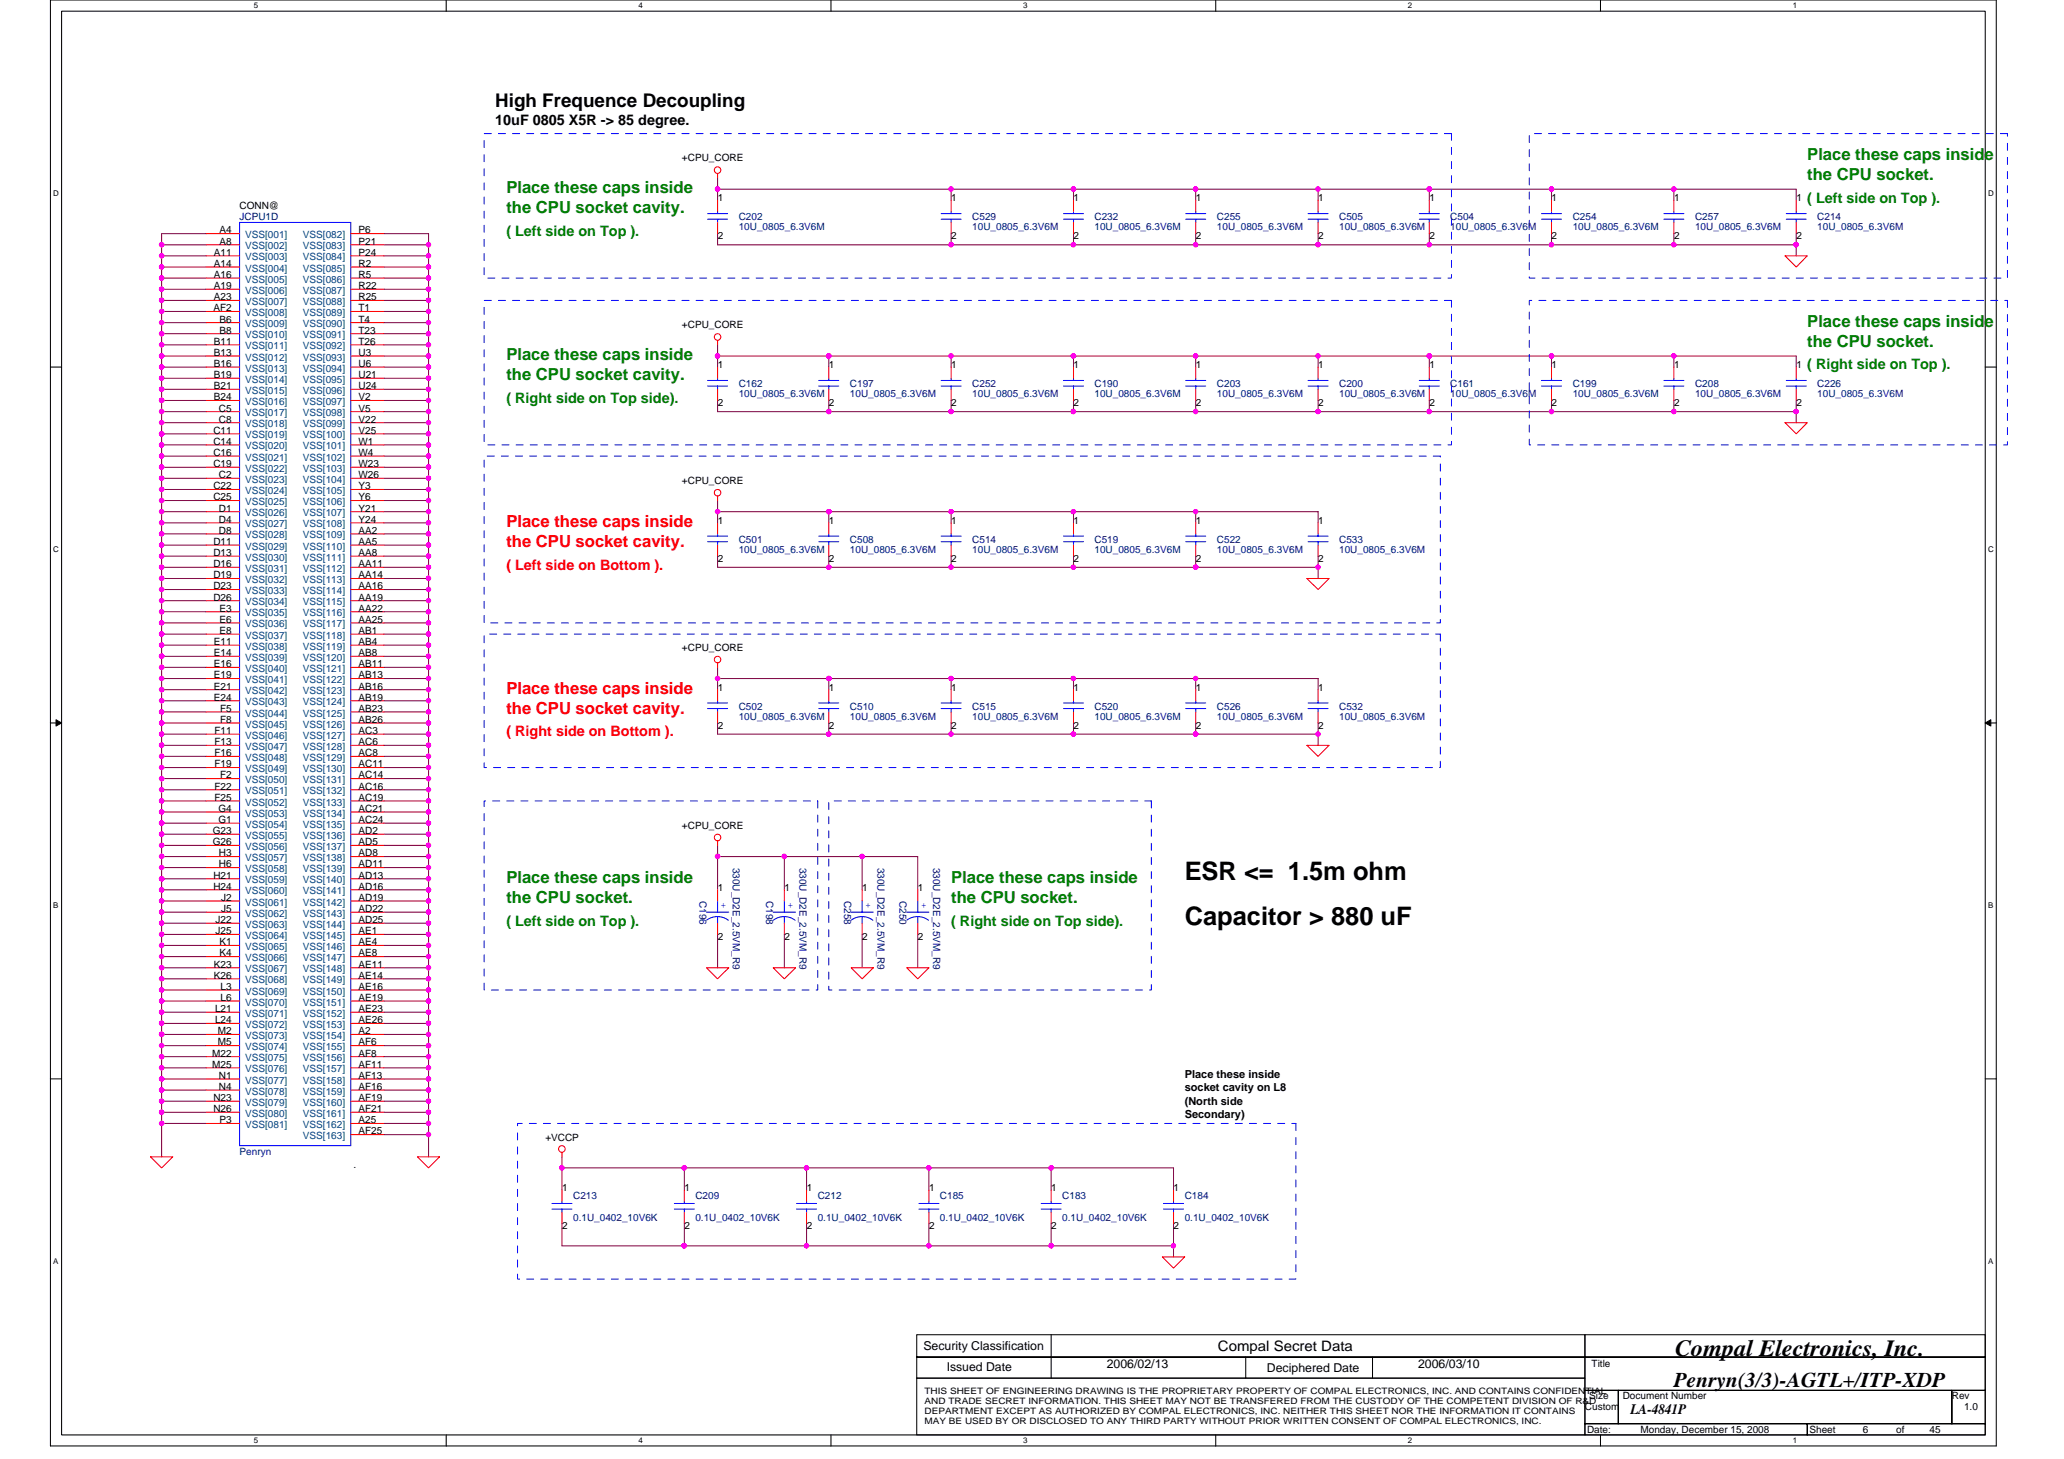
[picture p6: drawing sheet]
<svg xmlns="http://www.w3.org/2000/svg" width="297mm" height="210mm" viewBox="0 0 297 210" stroke-linecap="round" stroke-linejoin="round" font-family="sans-serif">
<defs><g id="words">
<g font-size="3.7">
<text x="170.5" y="126.6">ESR &lt;= 1.5m ohm</text>
<text x="170.5" y="133">Capacitor &gt; 880 uF</text>
</g>
<text font-size="3.3" x="241.1" y="195.1">Compal Electronics, Inc.</text>
<text font-size="3" x="240.9" y="199.6">Penryn(3/3)-AGTL+/ITP-XDP</text>
<text font-size="2.7" x="71.3" y="15.3">High Frequence Decoupling</text>
<g font-size="2.4" fill="#008000">
<text x="260.1" y="23">Place these caps inside</text>
<text x="72.9" y="27.8">Place these caps inside</text>
<text x="260.1" y="25.9">the CPU socket.</text>
<text x="72.9" y="30.7">the CPU socket cavity.</text>
<text x="260.1" y="47">Place these caps inside</text>
<text x="72.9" y="51.8">Place these caps inside</text>
<text x="260.1" y="49.9">the CPU socket.</text>
<text x="72.9" y="54.7">the CPU socket cavity.</text>
<text x="72.9" y="127">Place these caps inside</text>
<text x="72.9" y="129.9">the CPU socket.</text>
<text x="136.9" y="127">Place these caps inside</text>
<text x="136.9" y="129.9">the CPU socket.</text>
</g>
<g font-size="2.4" fill="#f00">
<text x="72.9" y="75.8">Place these caps inside</text>
<text x="72.9" y="78.7">the CPU socket cavity.</text>
<text x="72.9" y="99.8">Place these caps inside</text>
<text x="72.9" y="102.7">the CPU socket cavity.</text>
</g>
<g font-size="2.1">
<text x="71.3" y="17.9">10uF 0805 X5R -&gt; 85 degree.</text>
<text x="175.3" y="194.4">Compal Secret Data</text>
<text x="234.7" y="203.5">LA-4841P</text>
</g>
<g font-size="2.1" fill="#008000">
<text x="260.1" y="29.1">( Left side on Top ).</text>
<text x="72.9" y="33.9">( Left side on Top ).</text>
<text x="260.1" y="53.1">( Right side on Top ).</text>
<text x="72.9" y="57.9">( Right side on Top side).</text>
<text x="72.9" y="133.2">( Left side on Top ).</text>
<text x="136.9" y="133.2">( Right side on Top side).</text>
</g>
<g font-size="2.1" fill="#f00">
<text x="72.9" y="81.9">( Left side on Bottom ).</text>
<text x="72.9" y="105.9">( Right side on Bottom ).</text>
</g>
<g font-size="1.8">
<text x="132.9" y="194.2">Security Classification</text>
<text x="136.2" y="197.3">Issued Date</text>
<text x="159.3" y="196.8">2006/02/13</text>
<text x="182.3" y="197.4">Deciphered Date</text>
<text x="204.1" y="196.8">2006/03/10</text>
</g>
<g font-size="1.6">
<text x="170.5" y="155.1">Place these inside</text>
<text x="170.5" y="157">socket cavity on L8</text>
<text x="170.5" y="158.9">(North side</text>
<text x="170.5" y="160.8">Secondary)</text>
</g>
<g font-size="1.4">
<text x="98.1" y="23.2">+CPU_CORE</text>
<text x="103.3" y="29">1</text>
<text x="136.9" y="29">1</text>
<text x="154.5" y="29">1</text>
<text x="172.1" y="29">1</text>
<text x="189.7" y="29">1</text>
<text x="205.7" y="29">1</text>
<text x="223.3" y="29">1</text>
<text x="240.9" y="29">1</text>
<text x="258.5" y="29">1</text>
<text x="31.6" y="35.2">A8</text>
<text x="31.6" y="33.6">A4</text>
<text x="34.5" y="30.1">CONN@</text>
<text x="51.6" y="33.6">P6</text>
<text x="51.6" y="35.2">P21</text>
<text x="103.3" y="34.4">2</text>
<text x="136.9" y="34.4">2</text>
<text x="154.5" y="34.4">2</text>
<text x="172.1" y="34.4">2</text>
<text x="189.7" y="34.4">2</text>
<text x="205.7" y="34.4">2</text>
<text x="223.3" y="34.4">2</text>
<text x="240.9" y="34.4">2</text>
<text x="258.5" y="34.4">2</text>
<text x="30.8" y="36.8">A11</text>
<text x="30.8" y="38.4">A14</text>
<text x="30.8" y="40">A16</text>
<text x="30.8" y="41.6">A19</text>
<text x="51.6" y="36.8">P24</text>
<text x="51.6" y="38.4">R2</text>
<text x="51.6" y="40">R5</text>
<text x="51.6" y="41.6">R22</text>
<text x="30.7" y="44.8">AF2</text>
<text x="30.8" y="43.2">A23</text>
<text x="31.6" y="46.4">B6</text>
<text x="31.6" y="48">B8</text>
<text x="51.6" y="43.2">R25</text>
<text x="51.6" y="44.8">T1</text>
<text x="51.6" y="46.4">T4</text>
<text x="51.6" y="48">T23</text>
<text x="98.1" y="47.2">+CPU_CORE</text>
<text x="30.8" y="49.6">B11</text>
<text x="30.8" y="51.2">B13</text>
<text x="30.8" y="52.8">B16</text>
<text x="51.6" y="49.6">T26</text>
<text x="51.6" y="51.2">U3</text>
<text x="51.6" y="52.8">U6</text>
<text x="103.3" y="53">1</text>
<text x="119.3" y="53">1</text>
<text x="136.9" y="53">1</text>
<text x="154.5" y="53">1</text>
<text x="172.1" y="53">1</text>
<text x="189.7" y="53">1</text>
<text x="205.7" y="53">1</text>
<text x="223.3" y="53">1</text>
<text x="240.9" y="53">1</text>
<text x="258.5" y="53">1</text>
<text x="30.8" y="54.4">B19</text>
<text x="30.8" y="56">B21</text>
<text x="30.8" y="57.6">B24</text>
<text x="31.5" y="59.2">C5</text>
<text x="51.6" y="54.4">U21</text>
<text x="51.6" y="56">U24</text>
<text x="51.6" y="57.6">V2</text>
<text x="51.6" y="59.2">V5</text>
<text x="103.3" y="58.4">2</text>
<text x="119.3" y="58.4">2</text>
<text x="136.9" y="58.4">2</text>
<text x="154.5" y="58.4">2</text>
<text x="172.1" y="58.4">2</text>
<text x="189.7" y="58.4">2</text>
<text x="205.7" y="58.4">2</text>
<text x="223.3" y="58.4">2</text>
<text x="240.9" y="58.4">2</text>
<text x="258.5" y="58.4">2</text>
<text x="30.7" y="62.4">C11</text>
<text x="30.7" y="64">C14</text>
<text x="30.7" y="65.6">C16</text>
<text x="31.5" y="60.8">C8</text>
<text x="51.6" y="60.8">V22</text>
<text x="51.6" y="62.4">V25</text>
<text x="51.6" y="64">W1</text>
<text x="51.6" y="65.6">W4</text>
<text x="30.7" y="67.2">C19</text>
<text x="30.7" y="70.4">C22</text>
<text x="30.7" y="72">C25</text>
<text x="31.5" y="68.8">C2</text>
<text x="51.6" y="67.2">W23</text>
<text x="51.6" y="68.8">W26</text>
<text x="51.6" y="70.4">Y3</text>
<text x="51.6" y="72">Y6</text>
<text x="98.1" y="69.6">+CPU_CORE</text>
<text x="31.5" y="73.6">D1</text>
<text x="31.5" y="75.2">D4</text>
<text x="31.5" y="76.8">D8</text>
<text x="51.6" y="73.6">Y21</text>
<text x="51.6" y="75.2">Y24</text>
<text x="51.6" y="76.8">AA2</text>
<text x="103.3" y="75.4">1</text>
<text x="119.3" y="75.4">1</text>
<text x="136.9" y="75.4">1</text>
<text x="154.5" y="75.4">1</text>
<text x="172.1" y="75.4">1</text>
<text x="189.7" y="75.4">1</text>
<text x="30.7" y="78.4">D11</text>
<text x="30.7" y="80">D13</text>
<text x="30.7" y="81.6">D16</text>
<text x="30.7" y="83.2">D19</text>
<text x="51.6" y="78.4">AA5</text>
<text x="51.6" y="80">AA8</text>
<text x="51.6" y="81.6">AA11</text>
<text x="51.6" y="83.2">AA14</text>
<text x="103.3" y="80.8">2</text>
<text x="119.3" y="80.8">2</text>
<text x="136.9" y="80.8">2</text>
<text x="154.5" y="80.8">2</text>
<text x="172.1" y="80.8">2</text>
<text x="189.7" y="80.8">2</text>
<text x="30.7" y="84.8">D23</text>
<text x="30.7" y="86.4">D26</text>
<text x="31.6" y="88">E3</text>
<text x="31.6" y="89.6">E6</text>
<text x="51.6" y="84.8">AA16</text>
<text x="51.6" y="86.4">AA19</text>
<text x="51.6" y="88">AA22</text>
<text x="51.6" y="89.6">AA25</text>
<text x="30.8" y="92.8">E11</text>
<text x="30.8" y="94.4">E14</text>
<text x="30.8" y="96">E16</text>
<text x="31.6" y="91.2">E8</text>
<text x="51.6" y="91.2">AB1</text>
<text x="51.6" y="92.8">AB4</text>
<text x="51.6" y="94.4">AB8</text>
<text x="51.6" y="96">AB11</text>
<text x="98.1" y="93.6">+CPU_CORE</text>
<text x="30.8" y="97.6">E19</text>
<text x="30.8" y="99.2">E21</text>
<text x="30.8" y="100.8">E24</text>
<text x="51.6" y="97.6">AB13</text>
<text x="51.6" y="99.2">AB16</text>
<text x="51.6" y="100.8">AB19</text>
<text x="103.3" y="99.4">1</text>
<text x="119.3" y="99.4">1</text>
<text x="136.9" y="99.4">1</text>
<text x="154.5" y="99.4">1</text>
<text x="172.1" y="99.4">1</text>
<text x="189.7" y="99.4">1</text>
<text x="30.9" y="105.6">F11</text>
<text x="30.9" y="107.2">F13</text>
<text x="31.7" y="102.4">F5</text>
<text x="31.7" y="104">F8</text>
<text x="51.6" y="102.4">AB23</text>
<text x="51.6" y="104">AB26</text>
<text x="51.6" y="105.6">AC3</text>
<text x="51.6" y="107.2">AC6</text>
<text x="103.3" y="104.8">2</text>
<text x="119.3" y="104.8">2</text>
<text x="136.9" y="104.8">2</text>
<text x="154.5" y="104.8">2</text>
<text x="172.1" y="104.8">2</text>
<text x="189.7" y="104.8">2</text>
<text x="30.9" y="108.8">F16</text>
<text x="30.9" y="110.4">F19</text>
<text x="30.9" y="113.6">F22</text>
<text x="31.7" y="112">F2</text>
<text x="51.6" y="108.8">AC8</text>
<text x="51.6" y="110.4">AC11</text>
<text x="51.6" y="112">AC14</text>
<text x="51.6" y="113.6">AC16</text>
<text x="30.6" y="120">G23</text>
<text x="30.9" y="115.2">F25</text>
<text x="31.4" y="116.8">G4</text>
<text x="31.4" y="118.4">G1</text>
<text x="51.6" y="115.2">AC19</text>
<text x="51.6" y="116.8">AC21</text>
<text x="51.6" y="118.4">AC24</text>
<text x="51.6" y="120">AD2</text>
<text x="98.1" y="119.2">+CPU_CORE</text>
<text x="30.6" y="121.6">G26</text>
<text x="31.5" y="123.2">H3</text>
<text x="31.5" y="124.8">H6</text>
<text x="51.6" y="121.6">AD5</text>
<text x="51.6" y="123.2">AD8</text>
<text x="51.6" y="124.8">AD11</text>
<text x="30.7" y="126.4">H21</text>
<text x="30.7" y="128">H24</text>
<text x="31.8" y="129.6">J2</text>
<text x="31.8" y="131.2">J5</text>
<text x="51.6" y="126.4">AD13</text>
<text x="51.6" y="128">AD16</text>
<text x="51.6" y="129.6">AD19</text>
<text x="51.6" y="131.2">AD22</text>
<text x="103.3" y="128.2">1</text>
<text x="112.9" y="128.2">1</text>
<text x="124.1" y="128.2">1</text>
<text x="132.1" y="128.2">1</text>
<text x="31" y="132.8">J22</text>
<text x="31" y="134.4">J25</text>
<text x="31.6" y="136">K1</text>
<text x="31.6" y="137.6">K4</text>
<text x="51.6" y="132.8">AD25</text>
<text x="51.6" y="134.4">AE1</text>
<text x="51.6" y="136">AE4</text>
<text x="51.6" y="137.6">AE8</text>
<text x="103.3" y="135.2">2</text>
<text x="112.9" y="135.2">2</text>
<text x="124.1" y="135.2">2</text>
<text x="132.1" y="135.2">2</text>
<text x="30.8" y="139.2">K23</text>
<text x="30.8" y="140.8">K26</text>
<text x="31.7" y="142.4">L3</text>
<text x="31.7" y="144">L6</text>
<text x="51.6" y="139.2">AE11</text>
<text x="51.6" y="144">AE19</text>
<text x="51.6" y="140.8">AE14</text>
<text x="51.6" y="142.4">AE16</text>
<text x="30.9" y="145.6">L21</text>
<text x="30.9" y="147.2">L24</text>
<text x="31.3" y="148.8">M2</text>
<text x="51.6" y="148.8">A2</text>
<text x="51.6" y="147.2">AE26</text>
<text x="51.6" y="145.6">AE23</text>
<text x="30.5" y="152">M22</text>
<text x="30.5" y="153.6">M25</text>
<text x="31.3" y="150.4">M5</text>
<text x="31.5" y="155.2">N1</text>
<text x="51.6" y="155.2">AF13</text>
<text x="51.6" y="153.6">AF11</text>
<text x="51.6" y="152">AF8</text>
<text x="51.6" y="150.4">AF6</text>
<text x="30.7" y="158.4">N23</text>
<text x="30.7" y="160">N26</text>
<text x="31.5" y="156.8">N4</text>
<text x="31.6" y="161.6">P3</text>
<text x="51.6" y="161.6">A25</text>
<text x="51.6" y="160">AF21</text>
<text x="51.6" y="158.4">AF19</text>
<text x="51.6" y="156.8">AF16</text>
<text x="51.6" y="163.2">AF25</text>
<text x="78.5" y="164.2">+VCCP</text>
<text x="50.9" y="168">.</text>
<text x="80.9" y="171.4">1</text>
<text x="98.5" y="171.4">1</text>
<text x="116.1" y="171.4">1</text>
<text x="133.7" y="171.4">1</text>
<text x="151.3" y="171.4">1</text>
<text x="168.9" y="171.4">1</text>
<text x="80.9" y="176.8">2</text>
<text x="98.5" y="176.8">2</text>
<text x="116.1" y="176.8">2</text>
<text x="133.7" y="176.8">2</text>
<text x="151.3" y="176.8">2</text>
<text x="168.9" y="176.8">2</text>
<text x="229.1" y="196.7">Title</text>
<text x="228.1" y="202.9">Custom</text>
<text x="228.7" y="201.3">Size</text>
<text x="233.5" y="201.3">Document Number</text>
<text x="280.9" y="201.3">Rev</text>
<text x="282.7" y="202.9">1.0</text>
<text x="228.4" y="206.1">Date:</text>
<text x="236.1" y="206.1">Monday, December 15, 2008</text>
<text x="260.4" y="206.1">Sheet</text>
<text x="268.1" y="206.1">6</text>
<text x="272.9" y="206.1">of</text>
<text x="277.7" y="206.1">45</text>
</g>
<g font-size="1.4" fill="#000080">
<text x="34.5" y="31.7">JCPU1D</text>
<text x="106.3" y="31.7">C202</text>
<text x="106.3" y="33.1">10U_0805_6.3V6M</text>
<text x="139.9" y="31.7">C529</text>
<text x="139.9" y="33.1">10U_0805_6.3V6M</text>
<text x="157.5" y="31.7">C232</text>
<text x="157.5" y="33.1">10U_0805_6.3V6M</text>
<text x="175.1" y="31.7">C255</text>
<text x="175.1" y="33.1">10U_0805_6.3V6M</text>
<text x="192.7" y="31.7">C505</text>
<text x="192.7" y="33.1">10U_0805_6.3V6M</text>
<text x="208.7" y="31.7">C504</text>
<text x="208.7" y="33.1">10U_0805_6.3V6M</text>
<text x="226.3" y="31.7">C254</text>
<text x="226.3" y="33.1">10U_0805_6.3V6M</text>
<text x="243.9" y="31.7">C257</text>
<text x="243.9" y="33.1">10U_0805_6.3V6M</text>
<text x="261.5" y="31.7">C214</text>
<text x="261.5" y="33.1">10U_0805_6.3V6M</text>
<text x="106.3" y="55.7">C162</text>
<text x="106.3" y="57.2">10U_0805_6.3V6M</text>
<text x="122.3" y="55.7">C197</text>
<text x="122.3" y="57.2">10U_0805_6.3V6M</text>
<text x="139.9" y="55.7">C252</text>
<text x="139.9" y="57.2">10U_0805_6.3V6M</text>
<text x="157.5" y="55.7">C190</text>
<text x="157.5" y="57.2">10U_0805_6.3V6M</text>
<text x="175.1" y="55.7">C203</text>
<text x="175.1" y="57.2">10U_0805_6.3V6M</text>
<text x="192.7" y="55.7">C200</text>
<text x="192.7" y="57.2">10U_0805_6.3V6M</text>
<text x="208.7" y="55.7">C161</text>
<text x="208.7" y="57.2">10U_0805_6.3V6M</text>
<text x="226.3" y="55.7">C199</text>
<text x="226.3" y="57.2">10U_0805_6.3V6M</text>
<text x="243.9" y="55.7">C208</text>
<text x="243.9" y="57.2">10U_0805_6.3V6M</text>
<text x="261.5" y="55.7">C226</text>
<text x="261.5" y="57.2">10U_0805_6.3V6M</text>
<text x="106.3" y="78.1">C501</text>
<text x="106.3" y="79.5">10U_0805_6.3V6M</text>
<text x="122.3" y="78.1">C508</text>
<text x="122.3" y="79.5">10U_0805_6.3V6M</text>
<text x="139.9" y="78.1">C514</text>
<text x="139.9" y="79.5">10U_0805_6.3V6M</text>
<text x="157.5" y="78.1">C519</text>
<text x="157.5" y="79.5">10U_0805_6.3V6M</text>
<text x="175.1" y="78.1">C522</text>
<text x="175.1" y="79.5">10U_0805_6.3V6M</text>
<text x="192.7" y="78.1">C533</text>
<text x="192.7" y="79.5">10U_0805_6.3V6M</text>
<text x="106.3" y="102.1">C502</text>
<text x="106.3" y="103.5">10U_0805_6.3V6M</text>
<text x="122.3" y="102.1">C510</text>
<text x="122.3" y="103.5">10U_0805_6.3V6M</text>
<text x="139.9" y="102.1">C515</text>
<text x="139.9" y="103.5">10U_0805_6.3V6M</text>
<text x="157.5" y="102.1">C520</text>
<text x="157.5" y="103.5">10U_0805_6.3V6M</text>
<text x="175.1" y="102.1">C526</text>
<text x="175.1" y="103.5">10U_0805_6.3V6M</text>
<text x="192.7" y="102.1">C532</text>
<text x="192.7" y="103.5">10U_0805_6.3V6M</text>
<text x="105.5" y="124.8" transform="rotate(90 105.5 124.8)">330U_D2E_2.5VM_R9</text>
<text x="115.1" y="124.8" transform="rotate(90 115.1 124.8)">330U_D2E_2.5VM_R9</text>
<text x="126.3" y="124.8" transform="rotate(90 126.3 124.8)">330U_D2E_2.5VM_R9</text>
<text x="134.3" y="124.8" transform="rotate(90 134.3 124.8)">330U_D2E_2.5VM_R9</text>
<text x="100.7" y="129.6" transform="rotate(90 100.7 129.6)">C196</text>
<text x="110.3" y="129.6" transform="rotate(90 110.3 129.6)">C198</text>
<text x="121.5" y="129.6" transform="rotate(90 121.5 129.6)">C258</text>
<text x="129.5" y="129.6" transform="rotate(90 129.5 129.6)">C250</text>
<text x="34.5" y="166.1">Penryn</text>
<text x="82.5" y="172.5">C213</text>
<text x="100.1" y="172.5">C209</text>
<text x="117.7" y="172.5">C212</text>
<text x="135.3" y="172.5">C185</text>
<text x="152.9" y="172.5">C183</text>
<text x="170.5" y="172.5">C184</text>
<text x="82.5" y="175.7">0.1U_0402_10V6K</text>
<text x="100.1" y="175.7">0.1U_0402_10V6K</text>
<text x="117.7" y="175.7">0.1U_0402_10V6K</text>
<text x="135.3" y="175.7">0.1U_0402_10V6K</text>
<text x="152.9" y="175.7">0.1U_0402_10V6K</text>
<text x="170.5" y="175.7">0.1U_0402_10V6K</text>
</g>
<g font-size="1.4" fill="#004080">
<text x="35.3" y="35.9">VSS[002]</text>
<text x="35.3" y="34.3">VSS[001]</text>
<text x="43.6" y="34.3">VSS[082]</text>
<text x="43.6" y="35.9">VSS[083]</text>
<text x="35.3" y="37.5">VSS[003]</text>
<text x="35.3" y="39.1">VSS[004]</text>
<text x="35.3" y="40.7">VSS[005]</text>
<text x="43.6" y="37.5">VSS[084]</text>
<text x="43.6" y="39.1">VSS[085]</text>
<text x="43.6" y="40.7">VSS[086]</text>
<text x="35.3" y="42.3">VSS[006]</text>
<text x="35.3" y="43.9">VSS[007]</text>
<text x="35.3" y="45.5">VSS[008]</text>
<text x="35.3" y="47.1">VSS[009]</text>
<text x="43.6" y="42.3">VSS[087]</text>
<text x="43.6" y="43.9">VSS[088]</text>
<text x="43.6" y="45.5">VSS[089]</text>
<text x="43.6" y="47.1">VSS[090]</text>
<text x="35.3" y="48.7">VSS[010]</text>
<text x="35.3" y="50.3">VSS[011]</text>
<text x="35.3" y="51.9">VSS[012]</text>
<text x="35.3" y="53.5">VSS[013]</text>
<text x="43.6" y="48.7">VSS[091]</text>
<text x="43.6" y="50.3">VSS[092]</text>
<text x="43.6" y="51.9">VSS[093]</text>
<text x="43.6" y="53.5">VSS[094]</text>
<text x="35.3" y="55.1">VSS[014]</text>
<text x="35.3" y="56.7">VSS[015]</text>
<text x="35.3" y="58.3">VSS[016]</text>
<text x="35.3" y="59.9">VSS[017]</text>
<text x="43.6" y="55.1">VSS[095]</text>
<text x="43.6" y="56.7">VSS[096]</text>
<text x="43.6" y="58.3">VSS[097]</text>
<text x="43.6" y="59.9">VSS[098]</text>
<text x="35.3" y="61.5">VSS[018]</text>
<text x="35.3" y="63.1">VSS[019]</text>
<text x="35.3" y="64.7">VSS[020]</text>
<text x="43.6" y="61.5">VSS[099]</text>
<text x="43.6" y="63.1">VSS[100]</text>
<text x="43.6" y="64.7">VSS[101]</text>
<text x="35.3" y="66.3">VSS[021]</text>
<text x="35.3" y="67.9">VSS[022]</text>
<text x="35.3" y="69.5">VSS[023]</text>
<text x="35.3" y="71.1">VSS[024]</text>
<text x="43.6" y="66.3">VSS[102]</text>
<text x="43.6" y="67.9">VSS[103]</text>
<text x="43.6" y="69.5">VSS[104]</text>
<text x="43.6" y="71.1">VSS[105]</text>
<text x="35.3" y="72.7">VSS[025]</text>
<text x="35.3" y="74.3">VSS[026]</text>
<text x="35.3" y="75.9">VSS[027]</text>
<text x="35.3" y="77.5">VSS[028]</text>
<text x="43.6" y="74.3">VSS[107]</text>
<text x="43.6" y="75.9">VSS[108]</text>
<text x="43.6" y="77.5">VSS[109]</text>
<text x="43.6" y="72.7">VSS[106]</text>
<text x="35.3" y="79.1">VSS[029]</text>
<text x="35.3" y="80.7">VSS[030]</text>
<text x="35.3" y="82.3">VSS[031]</text>
<text x="35.3" y="83.9">VSS[032]</text>
<text x="43.6" y="79.1">VSS[110]</text>
<text x="43.6" y="80.7">VSS[111]</text>
<text x="43.6" y="82.3">VSS[112]</text>
<text x="43.6" y="83.9">VSS[113]</text>
<text x="35.3" y="85.5">VSS[033]</text>
<text x="35.3" y="87.1">VSS[034]</text>
<text x="35.3" y="88.7">VSS[035]</text>
<text x="43.6" y="85.5">VSS[114]</text>
<text x="43.6" y="87.1">VSS[115]</text>
<text x="43.6" y="88.7">VSS[116]</text>
<text x="35.3" y="90.3">VSS[036]</text>
<text x="35.3" y="91.9">VSS[037]</text>
<text x="35.3" y="93.5">VSS[038]</text>
<text x="35.3" y="95.1">VSS[039]</text>
<text x="43.6" y="90.3">VSS[117]</text>
<text x="43.6" y="91.9">VSS[118]</text>
<text x="43.6" y="93.5">VSS[119]</text>
<text x="43.6" y="95.1">VSS[120]</text>
<text x="35.3" y="96.7">VSS[040]</text>
<text x="35.3" y="98.3">VSS[041]</text>
<text x="35.3" y="99.9">VSS[042]</text>
<text x="35.3" y="101.5">VSS[043]</text>
<text x="43.6" y="96.7">VSS[121]</text>
<text x="43.6" y="98.3">VSS[122]</text>
<text x="43.6" y="99.9">VSS[123]</text>
<text x="43.6" y="101.5">VSS[124]</text>
<text x="35.3" y="103.1">VSS[044]</text>
<text x="35.3" y="104.7">VSS[045]</text>
<text x="35.3" y="106.3">VSS[046]</text>
<text x="35.3" y="107.9">VSS[047]</text>
<text x="43.6" y="103.1">VSS[125]</text>
<text x="43.6" y="104.7">VSS[126]</text>
<text x="43.6" y="106.3">VSS[127]</text>
<text x="43.6" y="107.9">VSS[128]</text>
<text x="35.3" y="109.5">VSS[048]</text>
<text x="35.3" y="111.1">VSS[049]</text>
<text x="35.3" y="112.7">VSS[050]</text>
<text x="43.6" y="109.5">VSS[129]</text>
<text x="43.6" y="111.1">VSS[130]</text>
<text x="43.6" y="112.7">VSS[131]</text>
<text x="35.3" y="114.3">VSS[051]</text>
<text x="35.3" y="115.9">VSS[052]</text>
<text x="35.3" y="117.5">VSS[053]</text>
<text x="35.3" y="119.1">VSS[054]</text>
<text x="43.6" y="114.3">VSS[132]</text>
<text x="43.6" y="115.9">VSS[133]</text>
<text x="43.6" y="117.5">VSS[134]</text>
<text x="43.6" y="119.1">VSS[135]</text>
<text x="35.3" y="120.7">VSS[055]</text>
<text x="35.3" y="122.3">VSS[056]</text>
<text x="35.3" y="123.9">VSS[057]</text>
<text x="35.3" y="125.5">VSS[058]</text>
<text x="43.6" y="120.7">VSS[136]</text>
<text x="43.6" y="122.3">VSS[137]</text>
<text x="43.6" y="123.9">VSS[138]</text>
<text x="43.6" y="125.5">VSS[139]</text>
<text x="35.3" y="127.1">VSS[059]</text>
<text x="35.3" y="128.7">VSS[060]</text>
<text x="35.3" y="130.3">VSS[061]</text>
<text x="35.3" y="131.9">VSS[062]</text>
<text x="43.6" y="127.1">VSS[140]</text>
<text x="43.6" y="128.7">VSS[141]</text>
<text x="43.6" y="130.3">VSS[142]</text>
<text x="43.6" y="131.9">VSS[143]</text>
<text x="35.3" y="133.5">VSS[063]</text>
<text x="35.3" y="135.1">VSS[064]</text>
<text x="35.3" y="136.7">VSS[065]</text>
<text x="43.6" y="133.5">VSS[144]</text>
<text x="43.6" y="135.1">VSS[145]</text>
<text x="43.6" y="136.7">VSS[146]</text>
<text x="35.3" y="138.3">VSS[066]</text>
<text x="35.3" y="139.9">VSS[067]</text>
<text x="35.3" y="141.5">VSS[068]</text>
<text x="35.3" y="143.1">VSS[069]</text>
<text x="43.6" y="139.9">VSS[148]</text>
<text x="43.6" y="141.5">VSS[149]</text>
<text x="43.6" y="143.1">VSS[150]</text>
<text x="43.6" y="138.3">VSS[147]</text>
<text x="35.3" y="144.7">VSS[070]</text>
<text x="35.3" y="146.3">VSS[071]</text>
<text x="35.3" y="147.9">VSS[072]</text>
<text x="35.3" y="149.5">VSS[073]</text>
<text x="43.6" y="149.5">VSS[154]</text>
<text x="43.6" y="147.9">VSS[153]</text>
<text x="43.6" y="146.3">VSS[152]</text>
<text x="43.6" y="144.7">VSS[151]</text>
<text x="35.3" y="151.1">VSS[074]</text>
<text x="35.3" y="152.7">VSS[075]</text>
<text x="35.3" y="154.3">VSS[076]</text>
<text x="35.3" y="155.9">VSS[077]</text>
<text x="43.6" y="155.9">VSS[158]</text>
<text x="43.6" y="154.3">VSS[157]</text>
<text x="43.6" y="152.7">VSS[156]</text>
<text x="43.6" y="151.1">VSS[155]</text>
<text x="35.3" y="157.5">VSS[078]</text>
<text x="35.3" y="159.1">VSS[079]</text>
<text x="35.3" y="160.7">VSS[080]</text>
<text x="43.6" y="160.7">VSS[161]</text>
<text x="43.6" y="159.1">VSS[160]</text>
<text x="43.6" y="157.5">VSS[159]</text>
<text x="35.3" y="162.3">VSS[081]</text>
<text x="43.6" y="162.3">VSS[162]</text>
<text x="43.6" y="163.9">VSS[163]</text>
</g>
<g font-size="1.4" fill="#00f">
<text x="103.8" y="130.6">+</text>
<text x="113.4" y="130.6">+</text>
<text x="124.6" y="130.6">+</text>
<text x="132.6" y="130.6">+</text>
</g>
<g font-size="1.3">
<text x="133.1" y="200.5">THIS SHEET OF ENGINEERING DRAWING IS THE PROPRIETARY PROPERTY OF COMPAL ELECTRONICS, INC. AND CONTAINS CONFIDENTIAL</text>
<text x="133.1" y="202">AND TRADE SECRET INFORMATION. THIS SHEET MAY NOT BE TRANSFERED FROM THE CUSTODY OF THE COMPETENT DIVISION OF R&amp;D</text>
<text x="133.1" y="203.5">DEPARTMENT EXCEPT AS AUTHORIZED BY COMPAL ELECTRONICS, INC. NEITHER THIS SHEET NOR THE INFORMATION IT CONTAINS</text>
<text x="133.1" y="204.9">MAY BE USED BY OR DISCLOSED TO ANY THIRD PARTY WITHOUT PRIOR WRITTEN CONSENT OF COMPAL ELECTRONICS, INC.</text>
</g>
<g font-size="1.1">
<text x="36.5" y="1.2">5</text>
<text x="91.9" y="1.2">4</text>
<text x="147.3" y="1.2">3</text>
<text x="202.6" y="1.2">2</text>
<text x="258" y="1.2">1</text>
<text x="7.7" y="28.2">D</text>
<text x="286.1" y="28.2">D</text>
<text x="7.7" y="79.4">C</text>
<text x="286.1" y="79.4">C</text>
<text x="7.7" y="130.6">B</text>
<text x="286.1" y="130.6">B</text>
<text x="7.7" y="181.8">A</text>
<text x="286.1" y="181.8">A</text>
<text x="36.5" y="207.6">5</text>
<text x="91.9" y="207.6">4</text>
<text x="147.3" y="207.6">3</text>
<text x="202.6" y="207.6">2</text>
<text x="258" y="207.6">1</text>
</g>
</g></defs>
<path d="M7.3 0h280v208h-280zM8.9 1.6h276.8v204.8h-276.8z" fill="none" stroke="#000" stroke-width=".15"/>
<g fill="#fff">
<path d="M36.5 .2h.6v1.2h-.6z"/>
<path d="M36.5 206.6h.6v1.3h-.6z"/>
</g>
<path d="M64.2 0v1.6M64.2 206.4v1.6" fill="none" stroke="#000" stroke-width=".15"/>
<g fill="#fff">
<path d="M91.9 .2h.6v1.2h-.6z"/>
<path d="M91.9 206.6h.6v1.3h-.6z"/>
</g>
<path d="M119.6 0v1.6M119.6 206.4v1.6" fill="none" stroke="#000" stroke-width=".15"/>
<g fill="#fff">
<path d="M147.3 .2h.6v1.2h-.6z"/>
<path d="M147.3 206.6h.6v1.3h-.6z"/>
</g>
<path d="M175 0v1.6M175 206.4v1.6" fill="none" stroke="#000" stroke-width=".15"/>
<g fill="#fff">
<path d="M202.6 .2h.6v1.2h-.6z"/>
<path d="M202.6 206.6h.6v1.3h-.6z"/>
</g>
<path d="M230.3 0v1.6M230.3 206.4v1.6" fill="none" stroke="#000" stroke-width=".15"/>
<g fill="#fff">
<path d="M258 .2h.6v1.2h-.6z"/>
<path d="M258 206.6h.6v1.3h-.6z"/>
<path d="M7.7 27.2h.8v1.3h-.8z"/>
<path d="M286.1 27.2h.8v1.3h-.8z"/>
<path d="M7.7 78.4h.8v1.3h-.8z"/>
<path d="M286.1 78.4h.8v1.3h-.8z"/>
</g>
<path d="M7.3 52.8h1.6M285.7 52.8h1.6" fill="none" stroke="#000" stroke-width=".15"/>
<g fill="#fff">
<path d="M7.7 129.6h.7v1.3h-.7z"/>
<path d="M286.1 129.6h.7v1.3h-.7z"/>
</g>
<path d="M7.3 104h1.6M285.7 104h1.6" fill="none" stroke="#000" stroke-width=".15"/>
<path d="M8.1 103.5l.8 .5-.8 .5zM285.7 104l.8-.5v1z" fill="#000" stroke="#000" stroke-width=".14"/>
<g fill="#fff">
<path d="M7.7 180.8h.7v1.3h-.7z"/>
<path d="M286.1 180.8h.7v1.3h-.7z"/>
</g>
<g fill="none" stroke="#000" stroke-width=".15">
<path d="M7.3 155.2h1.6M285.7 155.2h1.6M131.9 192h96.2v3.2h-96.2zM131.9 195.2h96.2v3.1h-96.2zM131.9 198.3h96.2v8.1h-96.2zM151.3 192v6.3M179.3 195.2v3.1M197.5 195.2v3.1M228.1 192h57.6v3.2h-57.6zM228.1 195.2h57.6v4.8h-57.6zM228.1 200h4.8v4.8h-4.8zM228.1 204.8h32v1.6h-32z"/>
<path d="M232.9 200h48v4.8h-48zM260.1 204.8h25.6v1.6h-25.6zM280.9 200h4.8v4.8h-4.8z"/>
</g>
<g fill="none" stroke="#800040" stroke-width=".15">
<path d="M23.3 35.2h6.4M23.3 36.8h6.4M23.3 38.4h6.4M29.7 33.6h-6.4v132.8M55.3 33.6h6.4v132.8M55.3 35.2h6.4M55.3 36.8h6.4M55.3 38.4h6.4M103.3 33.6v1.6h155.2M103.3 25.6v3.2M103.3 27.2h155.2v1.6M136.9 27.2v1.6"/>
<path d="M136.9 33.6v1.6M154.5 27.2v1.6M154.5 33.6v1.6M172.1 27.2v1.6M172.1 33.6v1.6M189.7 27.2v1.6M189.7 33.6v1.6M205.7 27.2v1.6M205.7 33.6v1.6M223.3 27.2v1.6M223.3 33.6v1.6M240.9 27.2v1.6"/>
<path d="M240.9 33.6v1.6M258.5 33.6v3.2M23.3 46.4h6.4M23.3 40h6.4M23.3 56h6.4M23.3 49.6h6.4M23.3 54.4h6.4M23.3 48h6.4M23.3 51.2h6.4M23.3 52.8h6.4M23.3 41.6h6.4M23.3 57.6h6.4"/>
<path d="M23.3 59.2h6.4M23.3 44.8h6.4M23.3 43.2h6.4M55.3 46.4h6.4M55.3 40h6.4M55.3 56h6.4M55.3 49.6h6.4M55.3 54.4h6.4M55.3 48h6.4M55.3 51.2h6.4M55.3 52.8h6.4M55.3 41.6h6.4"/>
<path d="M55.3 57.6h6.4M55.3 59.2h6.4M55.3 44.8h6.4M55.3 43.2h6.4M103.3 51.2h155.2v1.6M103.3 57.6v1.6h155.2M103.3 49.6v3.2M119.3 51.2v1.6M119.3 57.6v1.6M136.9 51.2v1.6M136.9 57.6v1.6M154.5 51.2v1.6"/>
<path d="M154.5 57.6v1.6M172.1 51.2v1.6M172.1 57.6v1.6M189.7 51.2v1.6M189.7 57.6v1.6M205.7 51.2v1.6M205.7 57.6v1.6M223.3 51.2v1.6M223.3 57.6v1.6M240.9 51.2v1.6M240.9 57.6v1.6M258.5 57.6v3.2"/>
<path d="M23.3 75.2h6.4M23.3 60.8h6.4M23.3 76.8h6.4M23.3 70.4h6.4M23.3 67.2h6.4M23.3 68.8h6.4M23.3 62.4h6.4M23.3 65.6h6.4M23.3 72h6.4M23.3 64h6.4M23.3 78.4h6.4M23.3 73.6h6.4"/>
<path d="M55.3 75.2h6.4M55.3 60.8h6.4M55.3 76.8h6.4M55.3 70.4h6.4M55.3 67.2h6.4M55.3 68.8h6.4M55.3 62.4h6.4M55.3 65.6h6.4M55.3 72h6.4M55.3 64h6.4M55.3 78.4h6.4M55.3 73.6h6.4"/>
<path d="M103.3 73.6h86.4v1.6M103.3 72v3.2M119.3 73.6v1.6M136.9 73.6v1.6M154.5 73.6v1.6M172.1 73.6v1.6M23.3 96h6.4M23.3 88h6.4M23.3 83.2h6.4M23.3 99.2h6.4M23.3 81.6h6.4M23.3 86.4h6.4"/>
<path d="M23.3 80h6.4M23.3 84.8h6.4M23.3 89.6h6.4M23.3 92.8h6.4M23.3 91.2h6.4M23.3 97.6h6.4M23.3 94.4h6.4M55.3 96h6.4M55.3 88h6.4M55.3 83.2h6.4M55.3 99.2h6.4M55.3 81.6h6.4"/>
<path d="M55.3 86.4h6.4M55.3 80h6.4M55.3 84.8h6.4M55.3 89.6h6.4M55.3 92.8h6.4M55.3 91.2h6.4M55.3 97.6h6.4M55.3 94.4h6.4M103.3 80v1.6h86.4M103.3 97.6h86.4v1.6M103.3 96v3.2M119.3 80v1.6"/>
<path d="M119.3 97.6v1.6M136.9 80v1.6M136.9 97.6v1.6M154.5 80v1.6M154.5 97.6v1.6M172.1 80v1.6M172.1 97.6v1.6M189.7 80v3.2M23.3 115.2h6.4M23.3 113.6h6.4M23.3 108.8h6.4M23.3 110.4h6.4"/>
<path d="M23.3 102.4h6.4M23.3 105.6h6.4M23.3 107.2h6.4M23.3 112h6.4M23.3 104h6.4M23.3 100.8h6.4M23.3 118.4h6.4M23.3 116.8h6.4M55.3 115.2h6.4M55.3 113.6h6.4M55.3 108.8h6.4M55.3 110.4h6.4"/>
<path d="M55.3 102.4h6.4M55.3 105.6h6.4M55.3 107.2h6.4M55.3 112h6.4M55.3 104h6.4M55.3 100.8h6.4M55.3 118.4h6.4M55.3 116.8h6.4M103.3 104v1.6h86.4M119.3 104v1.6M136.9 104v1.6M154.5 104v1.6"/>
<path d="M172.1 104v1.6M189.7 104v3.2M23.3 139.2h6.4M23.3 121.6h6.4M23.3 124.8h6.4M23.3 134.4h6.4M23.3 137.6h6.4M23.3 120h6.4M23.3 131.2h6.4M23.3 129.6h6.4M23.3 126.4h6.4M23.3 132.8h6.4"/>
<path d="M23.3 128h6.4M23.3 123.2h6.4M23.3 136h6.4M55.3 139.2h6.4M55.3 121.6h6.4M55.3 124.8h6.4M55.3 134.4h6.4M55.3 137.6h6.4M55.3 120h6.4M55.3 131.2h6.4M55.3 129.6h6.4M55.3 126.4h6.4"/>
<path d="M55.3 132.8h6.4M55.3 128h6.4M55.3 123.2h6.4M55.3 136h6.4M103.3 123.2h9.6M103.3 121.6v6.4M103.3 134.4v4.8M112.9 123.2h11.2v4.8M112.9 123.2v4.8M112.9 134.4v4.8M124.1 123.2h8v4.8M124.1 134.4v4.8"/>
<path d="M132.1 134.4v4.8M23.3 140.8h6.4M23.3 148.8h6.4M23.3 158.4h6.4M23.3 155.2h6.4M23.3 153.6h6.4M23.3 142.4h6.4M23.3 147.2h6.4M23.3 156.8h6.4M23.3 145.6h6.4M23.3 150.4h6.4M23.3 152h6.4"/>
<path d="M23.3 144h6.4M55.3 140.8h6.4M55.3 148.8h6.4M55.3 158.4h6.4M55.3 155.2h6.4M55.3 153.6h6.4M55.3 142.4h6.4M55.3 147.2h6.4M55.3 156.8h6.4M55.3 145.6h6.4M55.3 150.4h6.4M55.3 152h6.4"/>
<path d="M55.3 144h6.4M23.3 161.6h6.4M23.3 160h6.4M55.3 161.6h6.4M55.3 160h6.4M55.3 163.2h6.4M80.9 168h88v3.2M80.9 166.4v4.8M80.9 176v3.2h88M98.5 168v3.2M98.5 176v3.2M116.1 168v3.2"/>
<path d="M116.1 176v3.2M133.7 168v3.2M133.7 176v3.2M151.3 168v3.2M151.3 176v3.2M168.9 176v4.8"/>
</g>
<g fill="#f0f" stroke="#f0f" stroke-width=".15">
<circle cx="61.7" cy="35.2" r=".32"/>
<circle cx="61.7" cy="67.2" r=".32"/>
<circle cx="61.7" cy="43.2" r=".32"/>
<circle cx="61.7" cy="72" r=".32"/>
<circle cx="61.7" cy="57.6" r=".31"/>
<circle cx="61.7" cy="78.4" r=".31"/>
<circle cx="61.7" cy="104" r=".32"/>
<circle cx="61.7" cy="131.2" r=".32"/>
<circle cx="61.7" cy="128" r=".32"/>
<circle cx="61.7" cy="126.4" r=".31"/>
<circle cx="61.7" cy="118.4" r=".31"/>
<circle cx="61.7" cy="64" r=".32"/>
<circle cx="61.7" cy="150.4" r=".31"/>
<circle cx="61.7" cy="148.8" r=".31"/>
<circle cx="61.7" cy="144" r=".32"/>
<circle cx="61.7" cy="92.8" r=".31"/>
<circle cx="23.3" cy="137.6" r=".31"/>
<circle cx="23.3" cy="128" r=".32"/>
<circle cx="23.3" cy="132.8" r=".31"/>
<circle cx="23.3" cy="97.6" r=".31"/>
<circle cx="23.3" cy="62.4" r=".31"/>
<circle cx="23.3" cy="64" r=".32"/>
<circle cx="23.3" cy="43.2" r=".32"/>
<circle cx="23.3" cy="88" r=".32"/>
<circle cx="23.3" cy="104" r=".32"/>
<circle cx="23.3" cy="107.2" r=".32"/>
<circle cx="23.3" cy="57.6" r=".31"/>
<circle cx="23.3" cy="115.2" r=".32"/>
<circle cx="23.3" cy="148.8" r=".31"/>
<circle cx="23.3" cy="160" r=".32"/>
<circle cx="23.3" cy="152" r=".32"/>
<circle cx="23.3" cy="140.8" r=".31"/>
<circle cx="23.3" cy="147.2" r=".32"/>
<circle cx="98.5" cy="168" r=".32"/>
<circle cx="151.3" cy="168" r=".32"/>
<circle cx="116.1" cy="168" r=".32"/>
<circle cx="80.9" cy="168" r=".32"/>
<circle cx="98.5" cy="179.2" r=".32"/>
<circle cx="133.7" cy="179.2" r=".32"/>
<circle cx="133.7" cy="168" r=".32"/>
<circle cx="61.7" cy="86.4" r=".31"/>
<circle cx="61.7" cy="129.6" r=".31"/>
<circle cx="23.3" cy="70.4" r=".31"/>
<circle cx="61.7" cy="163.2" r=".32"/>
<circle cx="61.7" cy="70.4" r=".31"/>
<circle cx="23.3" cy="102.4" r=".31"/>
<circle cx="61.7" cy="56" r=".32"/>
<circle cx="23.3" cy="68.8" r=".31"/>
<circle cx="116.1" cy="179.2" r=".32"/>
<circle cx="151.3" cy="179.2" r=".32"/>
<circle cx="61.7" cy="52.8" r=".31"/>
<circle cx="23.3" cy="100.8" r=".31"/>
<circle cx="23.3" cy="126.4" r=".31"/>
<circle cx="23.3" cy="124.8" r=".31"/>
<circle cx="61.7" cy="91.2" r=".32"/>
<circle cx="23.3" cy="78.4" r=".31"/>
<circle cx="61.7" cy="46.4" r=".31"/>
<circle cx="61.7" cy="84.8" r=".31"/>
<circle cx="61.7" cy="88" r=".32"/>
<circle cx="61.7" cy="75.2" r=".32"/>
<circle cx="23.3" cy="92.8" r=".31"/>
<circle cx="61.7" cy="51.2" r=".32"/>
<circle cx="61.7" cy="97.6" r=".31"/>
<circle cx="61.7" cy="107.2" r=".32"/>
<circle cx="23.3" cy="131.2" r=".32"/>
<circle cx="23.3" cy="142.4" r=".31"/>
<circle cx="23.3" cy="48" r=".32"/>
<circle cx="61.7" cy="60.8" r=".31"/>
<circle cx="61.7" cy="102.4" r=".31"/>
<circle cx="23.3" cy="145.6" r=".31"/>
<circle cx="61.7" cy="120" r=".32"/>
<circle cx="61.7" cy="115.2" r=".32"/>
<circle cx="23.3" cy="59.2" r=".32"/>
<circle cx="168.9" cy="179.2" r=".32"/>
<circle cx="23.3" cy="67.2" r=".32"/>
<circle cx="61.7" cy="36.8" r=".31"/>
<circle cx="23.3" cy="46.4" r=".31"/>
<circle cx="61.7" cy="161.6" r=".31"/>
<circle cx="23.3" cy="110.4" r=".31"/>
<circle cx="23.3" cy="89.6" r=".31"/>
<circle cx="23.3" cy="40" r=".32"/>
<circle cx="61.7" cy="156.8" r=".31"/>
<circle cx="61.7" cy="81.6" r=".31"/>
<circle cx="23.3" cy="73.6" r=".31"/>
<circle cx="23.3" cy="65.6" r=".31"/>
<circle cx="61.7" cy="147.2" r=".32"/>
<circle cx="23.3" cy="80" r=".32"/>
<circle cx="23.3" cy="36.8" r=".31"/>
<circle cx="61.7" cy="44.8" r=".31"/>
<circle cx="61.7" cy="73.6" r=".31"/>
<circle cx="23.3" cy="113.6" r=".31"/>
<circle cx="23.3" cy="81.6" r=".31"/>
<circle cx="23.3" cy="56" r=".32"/>
<circle cx="23.3" cy="134.4" r=".31"/>
<circle cx="61.7" cy="158.4" r=".31"/>
<circle cx="61.7" cy="89.6" r=".31"/>
<circle cx="61.7" cy="94.4" r=".31"/>
<circle cx="23.3" cy="105.6" r=".31"/>
<circle cx="23.3" cy="116.8" r=".31"/>
<circle cx="23.3" cy="99.2" r=".32"/>
<circle cx="61.7" cy="152" r=".32"/>
<circle cx="23.3" cy="38.4" r=".31"/>
<circle cx="23.3" cy="54.4" r=".31"/>
<circle cx="23.3" cy="94.4" r=".31"/>
<circle cx="61.7" cy="80" r=".32"/>
<circle cx="61.7" cy="96" r=".32"/>
<circle cx="23.3" cy="158.4" r=".31"/>
<circle cx="23.3" cy="121.6" r=".31"/>
<circle cx="23.3" cy="139.2" r=".32"/>
<circle cx="23.3" cy="153.6" r=".31"/>
<circle cx="61.7" cy="49.6" r=".31"/>
<circle cx="61.7" cy="48" r=".32"/>
<circle cx="61.7" cy="134.4" r=".31"/>
<circle cx="23.3" cy="118.4" r=".31"/>
<circle cx="61.7" cy="116.8" r=".31"/>
<circle cx="23.3" cy="72" r=".32"/>
<circle cx="61.7" cy="153.6" r=".31"/>
<circle cx="61.7" cy="54.4" r=".31"/>
<circle cx="61.7" cy="132.8" r=".31"/>
<circle cx="61.7" cy="140.8" r=".31"/>
<circle cx="61.7" cy="123.2" r=".32"/>
<circle cx="23.3" cy="91.2" r=".32"/>
<circle cx="61.7" cy="99.2" r=".32"/>
<circle cx="23.3" cy="156.8" r=".31"/>
<circle cx="61.7" cy="62.4" r=".31"/>
<circle cx="61.7" cy="160" r=".32"/>
<circle cx="61.7" cy="139.2" r=".32"/>
<circle cx="61.7" cy="124.8" r=".31"/>
<circle cx="23.3" cy="136" r=".32"/>
<circle cx="23.3" cy="76.8" r=".31"/>
<circle cx="23.3" cy="150.4" r=".31"/>
<circle cx="61.7" cy="65.6" r=".31"/>
<circle cx="61.7" cy="41.6" r=".31"/>
<circle cx="23.3" cy="52.8" r=".31"/>
<circle cx="61.7" cy="121.6" r=".31"/>
<circle cx="61.7" cy="40" r=".32"/>
<circle cx="61.7" cy="136" r=".32"/>
<circle cx="23.3" cy="112" r=".32"/>
<circle cx="61.7" cy="83.2" r=".32"/>
<circle cx="23.3" cy="49.6" r=".31"/>
<circle cx="61.7" cy="145.6" r=".31"/>
<circle cx="61.7" cy="155.2" r=".32"/>
<circle cx="61.7" cy="68.8" r=".31"/>
<circle cx="23.3" cy="75.2" r=".32"/>
<circle cx="61.7" cy="137.6" r=".31"/>
<circle cx="61.7" cy="59.2" r=".32"/>
<circle cx="23.3" cy="51.2" r=".32"/>
<circle cx="23.3" cy="129.6" r=".31"/>
<circle cx="23.3" cy="41.6" r=".31"/>
<circle cx="61.7" cy="105.6" r=".31"/>
<circle cx="61.7" cy="108.8" r=".31"/>
<circle cx="61.7" cy="110.4" r=".31"/>
<circle cx="23.3" cy="35.2" r=".32"/>
<circle cx="23.3" cy="161.6" r=".31"/>
<circle cx="23.3" cy="108.8" r=".31"/>
<circle cx="23.3" cy="86.4" r=".31"/>
<circle cx="23.3" cy="123.2" r=".32"/>
<circle cx="23.3" cy="96" r=".32"/>
<circle cx="61.7" cy="112" r=".32"/>
<circle cx="61.7" cy="38.4" r=".31"/>
<circle cx="23.3" cy="60.8" r=".31"/>
<circle cx="61.7" cy="113.6" r=".31"/>
<circle cx="23.3" cy="120" r=".32"/>
<circle cx="23.3" cy="84.8" r=".31"/>
<circle cx="23.3" cy="83.2" r=".32"/>
<circle cx="23.3" cy="44.8" r=".31"/>
<circle cx="61.7" cy="76.8" r=".31"/>
<circle cx="23.3" cy="144" r=".32"/>
<circle cx="23.3" cy="155.2" r=".32"/>
<circle cx="61.7" cy="100.8" r=".31"/>
<circle cx="61.7" cy="142.4" r=".31"/>
<circle cx="124.1" cy="123.2" r=".32"/>
<circle cx="112.9" cy="123.2" r=".32"/>
<circle cx="103.3" cy="123.2" r=".32"/>
<circle cx="103.3" cy="27.2" r=".32"/>
<circle cx="172.1" cy="27.2" r=".32"/>
<circle cx="154.5" cy="27.2" r=".32"/>
<circle cx="136.9" cy="35.2" r=".32"/>
<circle cx="172.1" cy="59.2" r=".32"/>
<circle cx="154.5" cy="59.2" r=".32"/>
<circle cx="136.9" cy="59.2" r=".32"/>
<circle cx="119.3" cy="51.2" r=".32"/>
<circle cx="103.3" cy="51.2" r=".32"/>
<circle cx="119.3" cy="59.2" r=".32"/>
<circle cx="172.1" cy="51.2" r=".32"/>
<circle cx="154.5" cy="51.2" r=".32"/>
<circle cx="172.1" cy="73.6" r=".31"/>
<circle cx="154.5" cy="73.6" r=".31"/>
<circle cx="136.9" cy="81.6" r=".31"/>
<circle cx="119.3" cy="73.6" r=".31"/>
<circle cx="119.3" cy="81.6" r=".31"/>
<circle cx="172.1" cy="81.6" r=".31"/>
<circle cx="154.5" cy="81.6" r=".31"/>
<circle cx="136.9" cy="105.6" r=".31"/>
<circle cx="103.3" cy="73.6" r=".31"/>
<circle cx="172.1" cy="105.6" r=".31"/>
<circle cx="154.5" cy="105.6" r=".31"/>
<circle cx="119.3" cy="105.6" r=".31"/>
<circle cx="172.1" cy="35.2" r=".32"/>
<circle cx="154.5" cy="35.2" r=".32"/>
<circle cx="172.1" cy="97.6" r=".31"/>
<circle cx="154.5" cy="97.6" r=".31"/>
<circle cx="119.3" cy="97.6" r=".31"/>
<circle cx="189.7" cy="59.2" r=".32"/>
<circle cx="103.3" cy="97.6" r=".31"/>
<circle cx="205.7" cy="51.2" r=".32"/>
<circle cx="258.5" cy="59.2" r=".32"/>
<circle cx="240.9" cy="59.2" r=".32"/>
<circle cx="205.7" cy="59.2" r=".32"/>
<circle cx="189.7" cy="51.2" r=".32"/>
<circle cx="223.3" cy="59.2" r=".32"/>
<circle cx="240.9" cy="51.2" r=".32"/>
<circle cx="136.9" cy="51.2" r=".32"/>
<circle cx="136.9" cy="27.2" r=".32"/>
<circle cx="136.9" cy="73.6" r=".31"/>
<circle cx="136.9" cy="97.6" r=".31"/>
<circle cx="223.3" cy="51.2" r=".32"/>
<circle cx="189.7" cy="81.6" r=".31"/>
<circle cx="189.7" cy="105.6" r=".31"/>
<circle cx="205.7" cy="35.2" r=".32"/>
<circle cx="205.7" cy="27.2" r=".32"/>
<circle cx="189.7" cy="27.2" r=".32"/>
<circle cx="223.3" cy="35.2" r=".32"/>
<circle cx="240.9" cy="27.2" r=".32"/>
<circle cx="258.5" cy="35.2" r=".32"/>
<circle cx="240.9" cy="35.2" r=".32"/>
<circle cx="189.7" cy="35.2" r=".32"/>
<circle cx="223.3" cy="27.2" r=".32"/>
</g>
<g fill="none" stroke="#f00" stroke-width=".15">
<path d="M29.7 33.6h4.8M29.7 35.2h4.8M29.7 36.8h4.8M29.7 38.4h4.8M50.5 33.6h4.8M50.5 35.2h4.8M50.5 36.8h4.8M50.5 38.4h4.8M103.3 25v.6M103.3 28.8v1.6M103.3 32v1.6M136.9 28.8v1.6"/>
<path d="M136.9 32v1.6M154.5 28.8v1.6M154.5 32v1.6M172.1 28.8v1.6M172.1 32v1.6M189.7 28.8v1.6M189.7 32v1.6M205.7 28.8v1.6M205.7 32v1.6M223.3 28.8v1.6M223.3 32v1.6M240.9 28.8v1.6"/>
<path d="M240.9 32v1.6M256.9 36.8h3.2l-1.6 1.6zM258.5 28.8v1.6M258.5 32v1.6M29.7 40h4.8M29.7 41.6h4.8M29.7 43.2h4.8M29.7 44.8h4.8M29.7 46.4h4.8M29.7 48h4.8M29.7 49.6h4.8M29.7 51.2h4.8"/>
<path d="M29.7 52.8h4.8M29.7 54.4h4.8M29.7 56h4.8M29.7 57.6h4.8M29.7 59.2h4.8M50.5 40h4.8M50.5 41.6h4.8M50.5 43.2h4.8M50.5 44.8h4.8M50.5 46.4h4.8M50.5 48h4.8M50.5 49.6h4.8"/>
<path d="M50.5 51.2h4.8M50.5 52.8h4.8M50.5 54.4h4.8M50.5 56h4.8M50.5 57.6h4.8M50.5 59.2h4.8M103.3 49v.6M103.3 52.8v1.6M103.3 56v1.6M119.3 52.8v1.6M119.3 56v1.6M136.9 52.8v1.6"/>
<path d="M136.9 56v1.6M154.5 52.8v1.6M154.5 56v1.6M172.1 52.8v1.6M172.1 56v1.6M189.7 52.8v1.6M189.7 56v1.6M205.7 52.8v1.6M205.7 56v1.6M223.3 52.8v1.6M223.3 56v1.6M240.9 52.8v1.6"/>
<path d="M240.9 56v1.6M258.5 52.8v1.6M258.5 56v1.6M29.7 60.8h4.8M29.7 62.4h4.8M29.7 64h4.8M29.7 65.6h4.8M29.7 67.2h4.8M29.7 68.8h4.8M29.7 70.4h4.8M29.7 72h4.8M29.7 73.6h4.8"/>
<path d="M29.7 75.2h4.8M29.7 76.8h4.8M29.7 78.4h4.8M50.5 60.8h4.8M50.5 62.4h4.8M50.5 64h4.8M50.5 65.6h4.8M50.5 67.2h4.8M50.5 68.8h4.8M50.5 70.4h4.8M50.5 72h4.8M50.5 73.6h4.8"/>
<path d="M50.5 75.2h4.8M50.5 76.8h4.8M50.5 78.4h4.8M103.3 71.4v.6M103.3 75.2v1.6M103.3 78.4v1.6M119.3 75.2v1.6M119.3 78.4v1.6M136.9 75.2v1.6M136.9 78.4v1.6M154.5 75.2v1.6M154.5 78.4v1.6"/>
<path d="M172.1 75.2v1.6M172.1 78.4v1.6M189.7 75.2v1.6M189.7 78.4v1.6M256.9 60.8h3.2l-1.6 1.6zM29.7 80h4.8M29.7 81.6h4.8M29.7 83.2h4.8M29.7 84.8h4.8M29.7 86.4h4.8M29.7 88h4.8M29.7 89.6h4.8"/>
<path d="M29.7 91.2h4.8M29.7 92.8h4.8M29.7 94.4h4.8M29.7 96h4.8M29.7 97.6h4.8M29.7 99.2h4.8M50.5 80h4.8M50.5 81.6h4.8M50.5 83.2h4.8M50.5 84.8h4.8M50.5 86.4h4.8M50.5 88h4.8"/>
<path d="M50.5 89.6h4.8M50.5 91.2h4.8M50.5 92.8h4.8M50.5 94.4h4.8M50.5 96h4.8M50.5 97.6h4.8M50.5 99.2h4.8M103.3 95.4v.6M103.3 99.2v1.6M119.3 99.2v1.6M136.9 99.2v1.6M154.5 99.2v1.6"/>
<path d="M172.1 99.2v1.6M188.1 83.2h3.2l-1.6 1.6zM189.7 99.2v1.6M29.7 100.8h4.8M29.7 102.4h4.8M29.7 104h4.8M29.7 105.6h4.8M29.7 107.2h4.8M29.7 108.8h4.8M29.7 110.4h4.8M29.7 112h4.8M29.7 113.6h4.8"/>
<path d="M29.7 115.2h4.8M29.7 116.8h4.8M29.7 118.4h4.8M50.5 100.8h4.8M50.5 102.4h4.8M50.5 104h4.8M50.5 105.6h4.8M50.5 107.2h4.8M50.5 108.8h4.8M50.5 110.4h4.8M50.5 112h4.8M50.5 113.6h4.8"/>
<path d="M50.5 115.2h4.8M50.5 116.8h4.8M50.5 118.4h4.8M103.3 102.4v1.6M119.3 102.4v1.6M136.9 102.4v1.6M154.5 102.4v1.6M172.1 102.4v1.6M188.1 107.2h3.2l-1.6 1.6zM189.7 102.4v1.6M29.7 139.2h4.8M29.7 120h4.8"/>
<path d="M29.7 121.6h4.8M29.7 123.2h4.8M29.7 124.8h4.8M29.7 126.4h4.8M29.7 128h4.8M29.7 129.6h4.8M29.7 131.2h4.8M29.7 132.8h4.8M29.7 134.4h4.8M29.7 136h4.8M29.7 137.6h4.8M50.5 139.2h4.8"/>
<path d="M50.5 120h4.8M50.5 121.6h4.8M50.5 123.2h4.8M50.5 124.8h4.8M50.5 126.4h4.8M50.5 128h4.8M50.5 129.6h4.8M50.5 131.2h4.8M50.5 132.8h4.8M50.5 134.4h4.8M50.5 136h4.8M50.5 137.6h4.8"/>
<path d="M101.7 139.2h3.2l-1.6 1.6zM103.3 121v.6M103.3 128v1.6M103.3 132.8v1.6M111.3 139.2h3.2l-1.6 1.6zM112.9 128v1.6M112.9 132.8v1.6M122.5 139.2h3.2l-1.6 1.6zM124.1 128v1.6M124.1 132.8v1.6M130.5 139.2h3.2l-1.6 1.6zM132.1 128v1.6"/>
<path d="M132.1 132.8v1.6M29.7 140.8h4.8M29.7 142.4h4.8M29.7 144h4.8M29.7 145.6h4.8M29.7 147.2h4.8M29.7 148.8h4.8M29.7 150.4h4.8M29.7 152h4.8M29.7 153.6h4.8M29.7 155.2h4.8M29.7 156.8h4.8"/>
<path d="M29.7 158.4h4.8M50.5 140.8h4.8M50.5 142.4h4.8M50.5 144h4.8M50.5 145.6h4.8M50.5 147.2h4.8M50.5 148.8h4.8M50.5 150.4h4.8M50.5 152h4.8M50.5 153.6h4.8M50.5 155.2h4.8M50.5 156.8h4.8"/>
<path d="M50.5 158.4h4.8M21.7 166.4h3.2l-1.6 1.6zM29.7 160h4.8M29.7 161.6h4.8M50.5 160h4.8M50.5 161.6h4.8M50.5 163.2h4.8M60.1 166.4h3.2l-1.6 1.6zM80.9 165.8v.6M80.9 171.2v1.6M80.9 174.4v1.6M98.5 171.2v1.6"/>
<path d="M98.5 174.4v1.6M116.1 171.2v1.6M116.1 174.4v1.6M133.7 171.2v1.6M133.7 174.4v1.6M151.3 171.2v1.6M151.3 174.4v1.6M168.9 171.2v1.6M168.9 174.4v1.6M167.3 180.8h3.2l-1.6 1.6z"/>
<circle cx="103.3" cy="24.5" r=".47"/>
<circle cx="103.3" cy="48.5" r=".47"/>
<circle cx="103.3" cy="70.9" r=".47"/>
<circle cx="103.3" cy="94.9" r=".47"/>
<circle cx="103.3" cy="120.5" r=".47"/>
<circle cx="80.9" cy="165.3" r=".48"/>
</g>
<path d="M69.7 19.2h139.2v20.8h-139.2zM220.1 19.2h68.8v20.8h-68.8zM69.7 43.2h139.2v20.8h-139.2zM220.1 43.2h68.8v20.8h-68.8zM69.7 65.6h137.6v24h-137.6zM69.7 91.2h137.6v19.2h-137.6zM69.7 115.2h48v27.2h-48zM119.3 115.2h46.4v27.2h-46.4zM74.5 161.6h112v22.4h-112z" fill="none" stroke="#00f" stroke-width=".14" stroke-dasharray="1 1 1 1 1 1 1 1"/>
<g fill="none" stroke="#00f" stroke-width=".15">
<path d="M34.5 32h16v132.8h-16zM101.8 31.5h2.9M101.8 30.7h2.9M103.3 30.4v.3M103.3 31.5v.5M135.4 31.5h2.9M135.4 30.7h2.9M136.9 30.4v.3M136.9 31.5v.5M153.1 31.5h2.8M153.1 30.7h2.8M154.5 30.4v.3"/>
<path d="M154.5 31.5v.5M170.6 31.5h2.9M170.6 30.7h2.9M172.1 30.4v.3M172.1 31.5v.5M188.3 31.5h2.8M188.3 30.7h2.8M189.7 30.4v.3M189.7 31.5v.5M204.3 31.5h2.8M204.3 30.7h2.8M205.7 30.4v.3"/>
<path d="M205.7 31.5v.5M221.8 31.5h2.9M221.8 30.7h2.9M223.3 30.4v.3M223.3 31.5v.5M239.5 31.5h2.8M239.5 30.7h2.8M240.9 30.4v.3M240.9 31.5v.5M257.1 31.5h2.8M257.1 30.7h2.8M258.5 30.4v.3"/>
<path d="M258.5 31.5v.5M101.8 55.5h2.9M101.8 54.7h2.9M103.3 54.4v.3M103.3 55.5v.5M117.8 55.5h2.9M117.8 54.7h2.9M119.3 54.4v.3M119.3 55.5v.5M135.4 55.5h2.9M135.4 54.7h2.9M136.9 54.4v.3"/>
<path d="M136.9 55.5v.5M153.1 55.5h2.8M153.1 54.7h2.8M154.5 54.4v.3M154.5 55.5v.5M170.6 55.5h2.9M170.6 54.7h2.9M172.1 54.4v.3M172.1 55.5v.5M188.3 55.5h2.8M188.3 54.7h2.8M189.7 54.4v.3"/>
<path d="M189.7 55.5v.5M204.3 55.5h2.8M204.3 54.7h2.8M205.7 54.4v.3M205.7 55.5v.5M221.8 55.5h2.9M221.8 54.7h2.9M223.3 54.4v.3M223.3 55.5v.5M239.5 55.5h2.8M239.5 54.7h2.8M240.9 54.4v.3"/>
<path d="M240.9 55.5v.5M257.1 55.5h2.8M257.1 54.7h2.8M258.5 54.4v.3M258.5 55.5v.5M101.8 77.9h2.9M101.8 77.1h2.9M103.3 76.8v.3M103.3 77.9v.5M117.8 77.9h2.9M117.8 77.1h2.9M119.3 76.8v.3"/>
<path d="M119.3 77.9v.5M135.4 77.9h2.9M135.4 77.1h2.9M136.9 76.8v.3M136.9 77.9v.5M153.1 77.9h2.8M153.1 77.1h2.8M154.5 76.8v.3M154.5 77.9v.5M170.6 77.9h2.9M170.6 77.1h2.9M172.1 76.8v.3"/>
<path d="M172.1 77.9v.5M188.3 77.9h2.8M188.3 77.1h2.8M189.7 76.8v.3M189.7 77.9v.5M101.8 101.9h2.9M101.8 101.1h2.9M103.3 100.8v.3M103.3 101.9v.5M117.8 101.9h2.9M117.8 101.1h2.9M119.3 100.8v.3"/>
<path d="M119.3 101.9v.5M135.4 101.9h2.9M135.4 101.1h2.9M136.9 100.8v.3M136.9 101.9v.5M153.1 101.9h2.8M153.1 101.1h2.8M154.5 100.8v.3M154.5 101.9v.5M170.6 101.9h2.9M170.6 101.1h2.9M172.1 100.8v.3"/>
<path d="M172.1 101.9v.5M188.3 101.9h2.8M188.3 101.1h2.8M189.7 100.8v.3M189.7 101.9v.5M101.7 131.2h3.2M101.7 132.4a2.59 2.59 0 0 1 3.1 0M103.3 129.6v1.6M103.3 131.9v.9M111.3 131.2h3.2M111.3 132.4a2.58 2.58 0 0 1 3.1 0M112.9 129.6v1.6"/>
<path d="M112.9 131.9v.9M122.5 131.2h3.2M122.5 132.4a2.59 2.59 0 0 1 3.1 0M124.1 129.6v1.6M124.1 131.9v.9M130.5 131.2h3.2M130.5 132.4a2.59 2.59 0 0 1 3.1 0M132.1 129.6v1.6M132.1 131.9v.9M79.4 173.9h2.9M79.4 173.1h2.9M80.9 172.8v.3"/>
<path d="M80.9 173.9v.5M97 173.9h2.9M97 173.1h2.9M98.5 172.8v.3M98.5 173.9v.5M114.6 173.9h2.9M114.6 173.1h2.9M116.1 172.8v.3M116.1 173.9v.5M132.2 173.9h2.9M132.2 173.1h2.9M133.7 172.8v.3"/>
<path d="M133.7 173.9v.5M149.8 173.9h2.9M149.8 173.1h2.9M151.3 172.8v.3M151.3 173.9v.5M167.4 173.9h2.9M167.4 173.1h2.9M168.9 172.8v.3M168.9 173.9v.5"/>
</g>
<use href="#words"/>
</svg>
